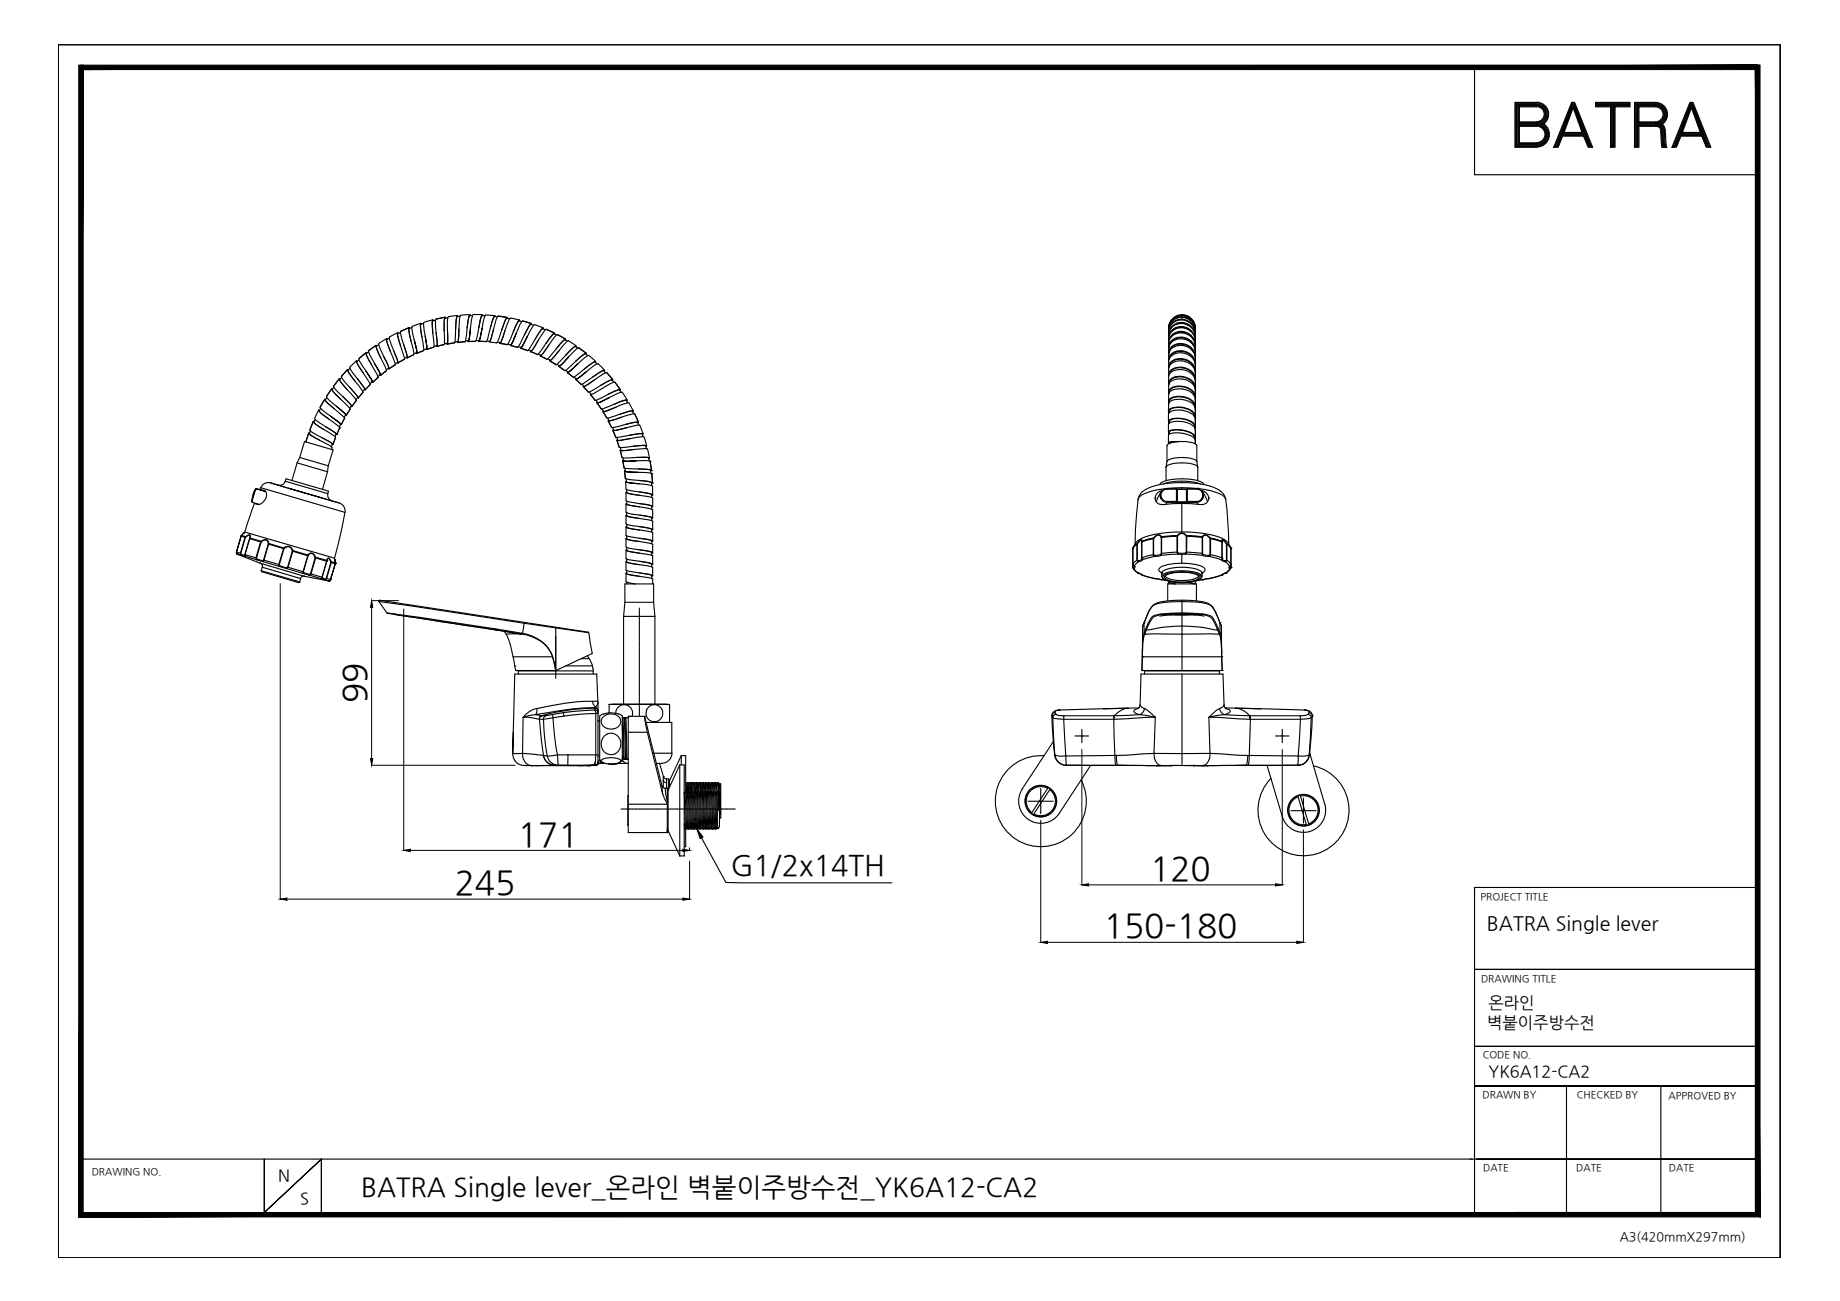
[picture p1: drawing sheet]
<svg xmlns="http://www.w3.org/2000/svg" width="420mm" height="297mm" viewBox="0 0 420 297" stroke-linecap="round" stroke-linejoin="round" font-family="sans-serif">
<defs><g id="words">
<text font-size="17.6" x="344.7" y="36.7">BATRA</text>
<g font-size="7.6">
<text x="83.6" y="160.5" transform="rotate(-90 83.6 160.5)">99</text>
<text x="118.3" y="193.1">171</text>
<text x="262.6" y="200.8">120</text>
<text x="103.8" y="204.1">245</text>
<text x="252" y="213.9">150-180</text>
</g>
<text font-size="6.5" x="166.9" y="199.8">G1/2x14TH</text>
<text font-size="6" x="82.5" y="273.1">BATRA Single lever_온라인 벽붙이주방수전_YK6A12-CA2</text>
<text font-size="4.5" x="339.5" y="212.4">BATRA Single lever</text>
<g font-size="3.7">
<text x="339.9" y="230.1">온라인</text>
<text x="339.6" y="234.8">벽붙이주방수전</text>
<text x="339.9" y="245.9">YK6A12-CA2</text>
<text x="63.5" y="269.6">N</text>
<text x="68.5" y="274.9">S</text>
</g>
<text font-size="2.9" x="369.9" y="283.4">A3(420mmX297mm)</text>
<g font-size="2.3">
<text x="338.1" y="205.5">PROJECT TITLE</text>
<text x="338.2" y="224.3">DRAWING TITLE</text>
<text x="338.6" y="241.6">CODE NO.</text>
<text x="338.5" y="250.8">DRAWN BY</text>
<text x="360.1" y="250.8">CHECKED BY</text>
<text x="381" y="250.8">APPROVED BY</text>
<text x="20.9" y="268.3">DRAWING NO.</text>
<text x="338.7" y="267.3">DATE</text>
<text x="359.9" y="267.3">DATE</text>
<text x="381.1" y="267.3">DATE</text>
</g>
</g></defs>
<!-- layer: 0 -->
<g fill="#000" stroke="#000" stroke-width=".23">
<path d="M159.1 189.2l1.4 1.9-.6 .3z"/>
<path d="M18 14.9v262.9l1-262.9zM19 14.9v261.9l-1 1z"/>
<path d="M18.5 14.9h382.8l-382.8 1zM18.5 15.9h382.8v-1z"/>
<path d="M400.8 14.9h1.1v262.9zM400.8 14.9v261.9l1.1 1z"/>
<path d="M400.8 14.9h1.1v262.9zM400.8 14.9v261.9l1.1 1z"/>
<path d="M18 277.8l382.8-1 1.1 1zM18 277.8l382.8-1h-381.8z"/>
</g>
<g fill="none" stroke="#000" stroke-width=".25">
<path d="M13.3 10.2h393.2v277h-393.2zM336.7 15.6v24.3h64.6M406.5 10.2v277M85.9 78.8l-1.7 1.2M85.9 78.9h.2M85.9 78.9l-1.8 1.3 1.4 2.7M85.9 78.9l.1 .8 .9 2M86.5 78.7l-.6 .5 1 2.5M86.5 78.5l.2 .8 .9 2.1M88.3 77.3l-1.8 1.1M88.5 77.4h-.2l-.1 .1 .9 2.7M88.9 77.2l-.6 .5 .8 2.5"/>
<path d="M89 77l-.1 .1a6.5 6.5 0 0 0 1 2.9M89.9 80l.9 2.6-.6 .5M89.9 80l1 2.7v.2l-.2-.1M90.8 76l-1.8 .9M91 76.1l-.2-.1-.1 .5 .8 2.5M91.4 75.9l-.5 .3-.1 .3 .7 2.5M91.5 79l.8 2.6v.5M91.5 75.7v.4l.7 2.6M92.2 78.7l.7 2.7-.5 .4M92.2 78.7l.8 3M93.4 74.8l-1.9 .8M93.4 74.8l.2 .1"/>
<path d="M93.4 74.8v.9l.4 2.1M93.4 74.8l-1.9 .9M93.8 77.8a6.5 6.5 0 0 1 .7 3.1l-1.5 .8M94.1 74.8l-.7 .4 .4 2.6M94.1 74.6v.4l.5 2.7M96.1 73.8l-2 .7M96.3 74l-.3-.1v.4l.3 2.6M96.3 76.9l.5 3-.1 .2-1.5 .6M96.7 73.8l-.7 .4 .3 2.7M96.8 73.6v.1a5.7 5.7 0 0 0 .3 3M97.3 79.7l.1 .1M97.4 79.8l.1-.8-.4-2.3 .3 2.9-.6 .3"/>
<path d="M98.8 73l-2 .6M98.8 73l.2 .2M98.8 76.1l.3 2.8-.1 .4M98.8 73l-.1 .5 .1 2.6M99 79.3l-1.5 .5M99.5 73.1l-.8 .3 .1 2.7M99.6 72.9l-.2 .4 .2 2.7M99.6 76l.2 2.8-.1 .1-.6 .2M99.6 76l.3 2.2v.8l-.1 .1-.2-.1M101.4 78.7l-1.6 .4M101.4 75.5l.1 2.8-.1 .4M101.6 72.4l-2 .4"/>
<path d="M101.6 72.4l.2 .2M101.6 72.4l-.2 .9v2.2M101.6 72.4l-2 .5M102 78.5l.1 .1M102 78.4h.1M102.2 75.5v2.7l-.7 .3M102.2 75.5l.1 2.2-.2 .9M102.3 72.5l-.8 .3-.1 2.7M102.4 72.3l-.2 .9v2.3M103.8 78.3l-1.7 .2M104 75.1l-.2 3.1-1.7 .4M104.4 78.1l.1 .1"/>
<path d="M104.4 78h.1M104.4 72l-2 .3M104.5 78.2h.1M104.6 72.2h-.3l-.1 .7-.2 2.2M104.8 75.1l-.2 2.8-.7 .2M104.8 75.1l-.1 2.2-.2 .9M105.1 72.2l-.8 .2-.3 2.7M105.2 72l-.3 .8-.1 2.3M106.2 78l-1.7 .2M106.3 77.8h.6l.1-.1 .4-2.8-.1 1.5-.4 1.6M106.7 74.9l-.5 3.1-1.7 .2M106.8 77.8l.1 .2"/>
<path d="M107.3 71.8l-2.1 .2M107.4 72l-.1-.1-.3 .4-.3 2.6M107.9 72.1h-.6l-.2 .3-.4 2.5M108.1 71.9l-.4 .8-.3 2.2M108.1 71.8h2M108.6 77.9l-1.7 .1M108.6 77.9h-1.7M108.7 77.7h.8l.6-2.8-.7 3M109.2 77.8l.2 .1M109.3 74.8l-.4 2.3-.3 .8M109.4 77.9l1.6 .1M110.3 72.1l-.2-.2-.3 .7-.5 2.2"/>
<path d="M110.7 72.1l-.7 .1-.7 2.6M110.9 71.9l-.4 .8-.4 2.2M110.9 71.9l2.1 .2M111.7 77.9l.1 .2M111.7 77.9h.1M112 74.9l-.6 2.3-.4 .8M112.7 75.1l-.8 2.8h-.7M112.7 75.1l-.5 2.2-.4 .8M113.1 72.3l-.1-.2-.4 .7-.6 2.1M113.6 72.4h-.8l-.8 2.5M113.8 72.1l2 .4M114.1 78.2l.1 .2"/>
<path d="M114.1 78.2h.1M114.2 78.4l1.6 .3M114.6 75.3l-1 2.9-.2 .1-1.6-.2M115.3 75.5l-.8 2.4-.3 .3-.6-.1M115.3 75.5l-.7 2.1-.4 .8M115.8 72.5l.1 .2M115.8 72.5l-2.1-.3-1 2.9M115.8 72.5l-.5 .7-.7 2.1M116 78.5l.7 .2 1.2-2.6-.9 2.1-.4 .7M116.4 72.8l-.6-.1-.3 .2-.9 2.4M116.5 78.7l.1 .2M116.6 78.9l1.6 .4"/>
<path d="M116.6 78.9h.1M116.6 72.7l-.4 .3-.9 2.5M116.6 72.6l2 .5M117.2 75.8l-1.3 2.9-1.7-.3M118.3 79.1l.8 .2 1.3-2.5-1.5 2.7M118.6 73.1l.1 .2M118.6 73.1l-.3 .3-1.1 2.4M118.8 79.3l.1 .2M118.9 79.5l1.6 .5M119.2 73.4l-.8-.1-1.2 2.5M119.4 73.3l1.9 .6M119.7 76.5l-1.4 2.7-.2 .1-1.5-.4"/>
<path d="M121.4 73.9l-2.2-.6-.4 .7-.9 2.1M121.4 73.9v.2M121.4 73.9l-.6 .6-1.1 2M121.9 74.3l-.6-.2-.3 .2-1.3 2.2M122.1 74.1l-.4 .3-1.3 2.4M122.1 74.1l1.9 .8M122.2 77.4l-1.6 2.6-1.7-.5M122.9 77.7l-1.6 2.5-.7-.3M122.9 77.7l-1.6 2.6-.2-.2M124.1 75.1l-.2-.2-.3 .3-1.4 2.2M124.5 75.3l-.7-.2-1.6 2.3M124.7 78.4l-1.9 2.6-1.6-.7"/>
<path d="M124.7 75.2l1.9 .8M124.7 75.2l-.3 .3-1.5 2.2M124.7 75.2l1.9 .9M125.3 78.8l-1.7 2.3-.7-.2M125.3 78.8l-1.9 2.5M126.5 76.2l.6 .3M126.5 76.3l-.3 .1-1.5 2M126.6 76.1l.1 .2M126.6 76.1l-.7 .5-1.2 1.8M127.3 76.4l1.8 1M129.1 77.4l-1.2 1.1-2.9 3.5-1.6-.7M129.1 77.4l.1 .3"/>
<path d="M129.1 77.4l-1.9-1-1.9 2.4M129.6 77.9l-.8-.3-1.8 2M129.8 77.8l-.7 .6-1.5 1.7M129.8 77.8l1.7 1.1M131.5 79l.1 .2M131.5 79a1.71 1.71 0 0 0-1.2 .9l-1 1.1M131.9 79.5l-.6-.4-.2 .1-1.8 1.8M132.2 79.4l1.6 1.2M266.9 78.1a2.99 2.99 0 0 1 2.3-2.5 2.99 2.99 0 0 1 3.2 1.5l.3 .5 .3 1.1M266.9 78.1v.1M266.9 77.1a3.1 3.1 0 0 1 3.2-2.3 3.1 3.1 0 0 1 2.8 2.8M266.9 76.3a3.1 3.1 0 0 1 3.7-2.4 3.1 3.1 0 0 1 2.4 3.8"/>
<path d="M266.9 75.2a3.1 3.1 0 0 1 3.2-2.7 3.1 3.1 0 0 1 2.9 3.1M266.9 79.3a2.9 2.9 0 0 1 4.7-1.8 3 3 0 0 1 1.4 2.4M266.9 77.4v.8M266.9 79.3v.2M266.9 75.2v.1M266.9 75.2h.1M266.9 75.7v.6M266.9 75.7h.1M266.9 76.3h.1M266.9 77.2v.2M266.9 77.1v.1M266.9 79.3h.1"/>
<path d="M266.9 76.3v.8M266.9 78.1h.1M266.9 79.3v1.4a2.62 2.62 0 0 1 3.6-2.2 3 3 0 0 1 2.5 2.9M266.9 79.1a3.2 3.2 0 0 1 3.3-1.7 3.2 3.2 0 0 1 2.7 2.5M266.9 76.5a3.1 3.1 0 0 1 3.5-1.9 3.1 3.1 0 0 1 2.6 3.1M267 76.4l-.1 .7M267 79l-.1 .3M267 73.9l-.1 1a3 3 0 0 1 3.1-2.8 3 3 0 0 1 3 3 3 3 0 0 0-3-3.1 3 3 0 0 0-3.1 3M267.1 73.7v.2M267.2 80a3.1 3.1 0 0 1 5.3 .4M267.2 78.4a3.1 3.1 0 0 1 5.3 .4M268.4 74.1a3.1 3.1 0 0 1 3.3 .4"/>
<path d="M269.9 71.9a3.1 3.1 0 0 0-2.8 1.8M269.9 72.9a2.83 2.83 0 0 0-3 2.8M269.9 72.8h.1M269.9 72.9h.1M269.9 76a2.72 2.72 0 0 0-3 3.3M269.9 76a3.2 3.2 0 0 1 3 2.7M269.9 73.6a2.83 2.83 0 0 0-3 2.7M269.9 72.9a3.2 3.2 0 0 1 3.1 3.1M269.9 72.3a3.2 3.2 0 0 1 3.1 3.2M269.9 72.3a2.97 2.97 0 0 0-3 2.9M269.9 75.8a3.2 3.2 0 0 1 2.5 1.7M269.9 74.7a2.75 2.75 0 0 0-2.2 .9"/>
<path d="M269.9 72.3h.1M269.9 71.9a3 3 0 0 1 3.1 3 3.1 3.1 0 0 0-3.1-3zM269.9 74.7h.3M269.9 71.8h.1M269.9 76h.1M269.9 73.6h.1M269.9 75.8a2.66 2.66 0 0 0-2.5 1.2M269.9 71.9h.1M269.9 73.6a3.1 3.1 0 0 1 3.1 3.1 3.1 3.1 0 0 0-2.6-3.6 3.1 3.1 0 0 0-3.5 2.6M270.2 74.7a3 3 0 0 1 1.8 1M272.9 78.7l.1 .3M272.9 77.6h.1"/>
<path d="M272.9 77.6l.1 1.1M272.9 78.7l.1 .1M273 75.1v.1M273 79.9v.4M273 79.9h.1M273 77.4v.1M273 77.7l-.1 .2M273 79.1v.8M273 78.7h.1M273 77.5h.1M273 79.7v.1M273 78.5v.1"/>
<path d="M273 78.8v.2M273 78.7v.2M273 78.5h.1M273 79.7h.1M70.5 98.9l.6 .6 2 1.1M70.5 98.9l-.7 2M70.5 98.9l-.6 2M70.7 98.8l-.2 .1M70.9 98.4l-.3 .6 .3 .2 2.2 1.4M71.5 96.2h.1M71.5 96.2l-.7 2.1 2.6 1.6M71.5 96.2l.6 .7 1.8 1.2"/>
<path d="M71.5 96.2l-.7 1.9M71.7 96.2h-.2M71.8 95.6l.3 .3 2.3 1.5M72 95.8l-.3 .7 2.2 1.6M72.8 93.6l-1 1.9M73 93.6l-.2 .2 .5 .6 1.7 1.2M73.2 93.2l-.3 .5 .2 .4 1.9 1.5M73.4 99.9l2.4 1.3-.1 .8M73.4 99.9l2.7 1.5M73.9 98.1l2.7 1.7-.5 1.6M74.2 91.2l-1.1 1.8a1.87 1.87 0 0 0 1.2 1.2l1.2 .8M74.2 91.2l.5 .7 1.6 1.4"/>
<path d="M74.2 91.2l-1.1 1.8M74.4 97.4l2.3 1.6-.2 .7M74.4 91.2h-.2M74.4 97.4l1.8 1.2 .7 .6M74.6 90.8l-.3 .7 2 1.8M75 95.6l2.6 2.1M75.7 88.8h.2M75.7 88.8l-1.2 1.8 .6 .7 1.7 1.4M75.7 88.8l.5 .7 1.5 1.6M75.7 88.8l-1.1 1.7M76.2 88.4l-.4 .5 .2 .4 1.7 1.8M76.3 93.3l2.4 2.1-.8 1.6"/>
<path d="M76.6 99.9l-.5 1.5M76.9 99.2h.1M76.9 99.2h-.2M77.5 86.5h.2M77.5 86.5l-1.3 1.9 2.1 2.1M77.5 86.5l.8 1.4 1 1.1M77.5 86.5l-1.3 1.6M77.6 97.6l-.7 1.5M77.6 97.7h.1M77.6 97.7l-.7 1.5M77.7 91.1l2.2 2.2-.8 1.5M77.9 97l-2.4-2 2.2 1.7 .1 .2-.3 .6"/>
<path d="M77.9 97h-.2M78 86.2l-.4 .6 1.7 2.2M78.3 90.5l1.9 2-.3 .7M78.3 90.5l2.1 2.3M78.7 95.5l-.8 1.4M79.1 94.8l-2.3-2.1 2.1 1.9-.3 .7M79.1 94.8l-.2 .1M79.3 89l2.1 2.4-1 1.4M79.4 84.4l-1.4 1.5M79.4 84.4h.2M79.4 84.4l-1.5 1.6 2 2.4M79.4 84.4l.3 .8 1.3 1.8"/>
<path d="M79.5 84.6v.3l1.5 2.1M79.9 88.4l1.8 2.2-.4 .6M79.9 83.8l.1 .6 1.6 2.1M79.9 88.4l.9 1.1a1.92 1.92 0 0 1 1 1.4M79.9 84.1l-.4 .4M79.9 93.4l-.8 1.4M80.2 92.8h.2M81 87l1.9 2.6M81.3 91.4l-.9 1.4M81.4 82.4h.2M81.4 82.4a1.78 1.78 0 0 0 .7 1.5l.8 1.2M81.4 82.4l-1.5 1.4"/>
<path d="M81.6 86.5l1.7 2.2-.5 .7M81.6 90.9h.2M81.6 86.5l1.8 2.5M82 82.1l-.5 .6 1.4 2.4M82 81.9l.1 .5 1.4 2.2M82.9 85.1l1.6 2.7M82.9 89.6l-1.1 1.3M82.9 89.5l-1.1 1.3M83.2 89h.2M83.6 80.6h.2M83.6 80.6a1.94 1.94 0 0 0 .5 1.5l.8 1.2M83.6 80.6l-1.6 1.3"/>
<path d="M83.6 80.5l-1.6 1.4M84.2 80.3l-.6 .6 1.3 2.4M84.5 87.8l-1.1 1.2M84.9 83.3l1.4 2.8-1.2 1.2M84.9 87.3h.2M85.1 87.3l-1.6-2.7 1.5 2.5-.5 .5M86.3 86.1l-1.2 1.2M86.7 85.7h.2M86.9 85.7l-1.4-2.8 1.3 2.5-.5 .6M86.9 81.7l1.3 2.5v.5M87.6 81.4l1.2 2.5-.1 .2-.5 .3M87.6 81.4l1.2 2.8"/>
<path d="M88.2 84.7l-1.3 1M88.2 84.6l-1.3 1.1M88.6 84.2h.2M89.1 80.2l1.1 2.7v.4l-1.4 .9M90.2 83.3l-1.4 .9M92.3 82l-1.4 .9M92.8 81.6l.2 .1M94.5 81l-1.5 .7M95 80.6l.2 .1M95.2 80.7v-.9l-.6-2.1 .6 2.7-.7 .4M96.7 80l-1.5 .7M123.3 81.1l.1 .2"/>
<path d="M123.4 81.3l1.5 .7M125.5 82.2v.2M125.6 82.4l1.4 .8M127.2 83.2l.7 .3 1.9-2-1.5 1.7-.7 .5M127.6 83.5v.2M127.6 80.1l-1.8 2.1-.2 .1-.5-.4M127.6 83.7h.1M127.6 80.1l-2.1 2.3M127.6 83.6l1.4 1M129.2 84.6l.5 .3 .3-.1 1.9-1.7-2.3 2M129.3 81l-2.1 2.2-.3 .1-1.4-.9M129.6 84.9v.2"/>
<path d="M129.6 85.1l1.3 1M131.1 86.1l.5 .4h.2l2.2-1.7-2.4 1.8h-.2l.1-.2M131.4 82.5l-2.3 2.1-1.5-.9M131.5 86.6l1.2 1.1M133.2 88.3l1.1 1.2M133.5 84.2l-2.5 1.9-1.4-1M133.8 80.7l-1.7-1.3-2.3 2.1M133.8 80.7v.2M133.8 80.7a1.9 1.9 0 0 0-1.3 .8l-1.1 1M134.2 81.2l-.6-.4-2.2 1.7M134.4 81.1l1.6 1.4M134.4 81.2l-.8 .4-1.7 1.5"/>
<path d="M134.6 89.5l.4 .5M134.8 90.1l1.1 1.3M134.9 89.9l-.1 .2M135.4 86l-2.3 1.6-.4 .2M135.8 86.7l-2.3 1.5-.6-.5M135.8 86.7l2.7-1.6 1.4 1.6M135.8 86.7l-2.4 1.6h-.2v-.2M136 82.7v-.2h-.2l-2.3 1.7M136.1 91.4l.4 .5h.3l2.4-1.2a7 7 0 0 1-2.9 1.3M136.3 83.1l-.4-.5h-.3l-2.1 1.6M136.3 92l1 1.3M136.3 92l1 1.4"/>
<path d="M136.4 91.8l-.1 .2M136.6 83.1l-.9 .3-1.7 1.4M136.6 83l1.4 1.5M137.2 88l-2.9 1.5M137.7 94l.8 1.4M137.9 84.6l-.4 .1-2.1 1.3M137.9 84.6l.4 .5M138 84.5v.3M138 84.5l-.8 .4-1.8 1.1M138.6 85.1l1.3 1.5M138.8 90.1a7 7 0 0 1-2.8 1.3l-1.2-1.3M138.9 96.1l.8 1.5 3.1-.7"/>
<path d="M138.9 96.1l.8 1.5M139 95.9l-.1 .2M139.9 97.6l.3 .7 2.8-.6M139.9 86.7v.2M139.9 86.7a1.94 1.94 0 0 0-1.5 .6l-1.2 .7M139.9 98.3l.8 1.6 3.1-.5M140 98.3l.6 1.5M140.1 98.1l-.2 .2M140.2 87.3l-.6-.5-2.4 1.2M140.3 92.3l-3 1.1M140.4 87.2l1.2 1.7M140.6 93l-2.6 1-.2-.1-.3-.5"/>
<path d="M140.6 93l-2.7 1h-.2v-.2M140.8 99.9l.4 .7 2.8-.5M141.6 89v.2M141.6 94.5l-2.6 .9h-.5M141.6 89l-1.2-1.7h-.2l-3.9 2.1a1.78 1.78 0 0 1-1.5 .7M141.6 89l-.8 .1-2 1M141.8 89.5l-.5-.5-2.5 1.1M141.9 95.3l-2.7 .8-.4-.6M141.9 95.3l-2.1 .7-.9 .1M142.1 89.6l-.9 .2-2 .9M142.1 89.5l1.1 1.8M142.8 96.9l2.8-.5 .3 .6"/>
<path d="M143 97.7l3-.7 .8 2M143 97.7l-3.1 .6M143.1 91.5v-.2l-.8 .2-2 .8M143.3 92l-.4-.6-2.6 .9M143.6 92h-.1a5.9 5.9 0 0 0-2.9 1M143.6 92l1 1.8M143.8 99.4l2.7-.4 .3 .7M144.5 94l.1-.2a1.81 1.81 0 0 0-1.6 .3l-1.4 .4M144.7 94.5l-.4-.7-2.7 .7M144.9 94.5l-3 .8M144.9 94.5l.9 1.9M145.8 96.4l-.1 .2"/>
<path d="M145.8 96.4h-.8l-2.2 .5M146.7 99.3l.1-.3h-.8l-2.2 .4M266.8 96.2l.2 .3M266.8 93.9l.1 .3M266.8 98.7l.2 .2M266.8 98.7l.1-.1a1.53 1.53 0 0 1 1.4-.5 5.9 5.9 0 0 1 4.5 1.4l.2 .4M266.8 93.9a1.28 1.28 0 0 1 1.4-.9 4.7 4.7 0 0 1 4.6 1.5l.2 .5M266.8 96.2l.3-.3a5.8 5.8 0 0 1 5.4 .7l.5 .8M266.9 89.4v.4M266.9 91.6v.4M266.9 82.1v.1M266.9 83.7v.1"/>
<path d="M266.9 85.5h.1M266.9 87.4v.1M266.9 87.4a2.23 2.23 0 0 1 2.5-1.5 3.5 3.5 0 0 1 3.6 2.5M266.9 89.5a2.16 2.16 0 0 1 2.5-1.3 3.3 3.3 0 0 1 3.6 2.3M266.9 82.1a2.67 2.67 0 0 1 3.6-1.9 3.1 3.1 0 0 1 2.5 2.7M266.9 83.7a2.26 2.26 0 0 1 2.5-1.8 3.3 3.3 0 0 1 3.6 2.7M266.9 85.5a2.23 2.23 0 0 1 2.5-1.7 3.2 3.2 0 0 1 3.6 2.7M266.9 91.6a1.58 1.58 0 0 1 1.6-1.1 3.9 3.9 0 0 1 4.4 2l.1 .2M266.9 81v1.1M266.9 86.1v1.3M266.9 91.8v.4M266.9 94.1v.4"/>
<path d="M266.9 87.5v.2M266.9 80.6v.2M266.9 83.8v.2M266.9 82.2v.2M266.9 85.5v.3M266.9 86v.1M266.9 98.8h.1M266.9 92.2l-.1 1.7M266.9 89.7v.1M266.9 91.8v.2M266.9 94.1v.2M266.9 87.6v.2"/>
<path d="M266.9 80.6h.1M266.9 96.7v-.3v.4M266.9 94.1h.1M266.9 80.6v.4M266.9 96.3v.1M266.9 98.7v.1M266.9 80.6a3.1 3.1 0 0 1 5.2-.7l.7 1.2M266.9 82.1v1.6M266.9 82.1h.1M266.9 82.1a3.3 3.3 0 0 1 3.2-1.6 3.3 3.3 0 0 1 2.7 2.2M266.9 89.7v1.9M266.9 83.8v1.7"/>
<path d="M266.9 87.6v1.9M266.9 85.6v.4M266.9 83.7a3.4 3.4 0 0 1 5.2-.4l.7 1.2M266.9 99.2v-.3v.4M267 83.7l-.1 .1M267 85.6a2.3 2.3 0 0 1 2.1-1.2 3.6 3.6 0 0 1 3.7 2M267 83.7h.1M267 89.6a3.9 3.9 0 0 1 4.6-.3l.7 .5 .5 .7M267 87.5v.1a3.7 3.7 0 0 1 5-.3l.8 1.1M267 94.2h.1M267 99.1l.1-.6a5.6 5.6 0 0 1 5.5 1l.1 .6M267 96.6l.1-.6a4.9 4.9 0 0 1 5.6 1v.6"/>
<path d="M267 91.8a1.17 1.17 0 0 1 1.4-1.2 4 4 0 0 1 4.3 1.7l.1 .4a4.5 4.5 0 0 0-5.8-.9l-.1 .4M267 89.6a1.82 1.82 0 0 1 2.2-1.4 3.4 3.4 0 0 1 3.5 2.2M267 87.4a2.19 2.19 0 0 1 2.6-1.4 3.4 3.4 0 0 1 3.1 2.3M267 85.4a2.62 2.62 0 0 1 3.5-1.3l1.6 .9 .6 1.2M267 89.6v.1M267.1 83.5a2.58 2.58 0 0 1 3.3-1.4l.9 .3 .7 .5 .7 1.2M267.1 81.8a2.98 2.98 0 0 1 4.8-.7l.7 1.1M267.2 96.5l-.4 .4v1.8M267.2 94a5.2 5.2 0 0 1 5.3 .8l.2 .3a1.93 1.93 0 0 0-1.7-1.7 3.9 3.9 0 0 0-3.9 .3l-.1 .5M267.2 96.4a5.4 5.4 0 0 1 5.6 1.3l.2 .4M267.3 94l-.5 .5v1.7M267.3 96.4h-.1"/>
<path d="M272.8 92.7v.1M272.8 95.1l.1 .1M272.8 92.9l.2 .5M272.8 95.3l.2 .4M272.8 90.6l.2 .5M272.8 88.4l.2 .6M272.8 88.4h.1M272.8 90.5l.1 .1M272.8 86.4h.1M272.8 92.8l.1 .1M272.9 86.4v.1M272.9 86.5l.1 .5"/>
<path d="M272.9 84.6l.1 .5M272.9 84.5l.1 .1M272.9 82.7v.2M272.9 81.1v.2M272.9 82.9h.1M272.9 82.9l.1 1.7M272.9 91l.1-.3v2M272.9 93.2l.1-.2v2M272.9 81.3l.1 .4M272.9 92.8v.1M272.9 82.9l.1 .1M272.9 81.4l.1 .1"/>
<path d="M272.9 92.3v.1M272.9 90.2h.1M272.9 88.6l.1 1.9M273 91.1h.1M273 89h.1M273 81.5h.1M273 82.9l-.1 .2M273 81.4l-.1 .2M273 88.4v.1M273 90.5h.1M273 92.7l-.1 .4M273 95l-.1 .4"/>
<path d="M273 97.4h.1M273 99.9h-.1M273 82.9h.1M273 86.4v.1M273 81.4h.1M273 84.3h.1M273 86.1h.1M273 82.6h.1M273 99.4v.1M273 97.7l-.1 .1M273 80.4v1M273 81.8v1.1"/>
<path d="M273 84.8v1.7M273 86.7v1.7M273 95.1v2.3M273 97.6v2.3M273 97.5l-.1 .3M273 99.9l-.2 .3M273 95.3l-.1 .2M273 86.7v-.2v.4M273 90.6v.1M273 92.9v.1M273 88.6v-.1v.2M273 86.1v.1"/>
<path d="M273 84.7v.2M273 84.7v.1M273 87h.1M273 84.3v.1M273 81.7v.1M273 82.6v.1M273 90.5v.3M273 83v.3M273 90.1v.1M273 92.3h.1M273 94.6h.1M273 80.1v.2"/>
<path d="M273 84.8v.2M273 88v.1M273 81.1v.1M273 81.5v.2M57.5 114.5l.2 .2M57.7 113.8l-.1 .9 1.6 .5M58.1 114.9a1.84 1.84 0 0 0 2.6-1.2l.2-.4-.2-.9-.3-.4-1-.3 .1-.3 19.3 5.6M58.1 114.9l-2.2 6.5M58.2 112.4l-.5 1.4M58.3 111.7l-.6 1.5M58.3 111.7l-.5 1.3-.3 1.5v-.4M58.5 111.6l2.1 .6z"/>
<path d="M58.5 111.6h.1M58.5 111.6l-.8 2.2M58.6 111.6l-.3 .1M61.8 110.3l3.8 1.1-2.1-.6a3 3 0 0 0-3.4-.2l-.7 1.1M65.2 109.8a1.33 1.33 0 0 1-1.7 .9M65.6 111.4l11.8 3.4zM66.7 109.7l-1.4-.4-.2 .6 9.7 2.8 .2-.5-1.4-.5M66.7 109.7l6.9 2M67.8 105.7l-1.1 4M67.8 105.7l7 2M68.4 104.5l1.1-3.7 6.6 1.9-1.1 3.7M68.4 104.5l-.6 1.2"/>
<path d="M68.4 104.5l6.6 1.9M73.1 100.6a7.5 7.5 0 0 1 2.7 1.6l-.1 .4M74.8 107.7l-1.2 4M74.9 112.7a1.33 1.33 0 0 0 .9 1.6M75 106.4l-.2 1.3M76.1 101.4l-.3 .1M77.4 114.8a1.93 1.93 0 0 1 1.4 2.2M78.8 117l-.7 3.5-1.7 6.9M140.9 100.6h.1M140.9 100.6l.6 1.6a6.5 6.5 0 0 0 3.1-.3M140.9 100.5l.5 1.6M141 100.3l-.1 .3"/>
<path d="M141.6 102.8l.4 1.6M141.6 102.2l.2 .6 .2 .1 2.7-.3M141.6 102.8l.5 1.7h3.2M141.8 102.7l-.2 .1M142.2 105.2l.3 1.6M142.3 104.5l.2 .8 2.8-.1-2.2 .1-.9-.1M142.4 105l-.2 .2M142.5 106.8l3.2 .3M142.6 107.6l.3 1.7 3.1 .4M142.6 107.5l.2 1.7M142.7 106.9l.2 .8 2.8 .1-3.1-.2M142.8 107.4l-.2 .2"/>
<path d="M142.9 110v1.6M142.9 111.6a2.11 2.11 0 0 0 1.7 .5l1.5 .2M142.9 117.7l.1 2 3.1 .5M142.9 115.1l.1 1.9 3.1 .6M142.9 112.5l.1 1.9 3.1 .6M142.9 112.5l.9 .2 2.2 .4M142.9 115.1l.9 .3 2.2 .3M142.9 117.7l.9 .3 2.2 .4M143 109.4v.6l.4 .2 2.6 .3-2.3-.2-.8-.2 .1-.2M143.1 112.3l-.2 .2M143.1 119.7l.1 .8 2.8 .5M143.1 117.1v.6l.3 .2 2.6 .5"/>
<path d="M143.1 114.4l.1 .8 2.8 .5M143.1 111.8l.1 .8 2.8 .5M143.1 114.9l-.2 .2M143.1 117.6l-.2 .1M143.1 112.3h.1M144 100.1l3.1-.3 .6 2M144 100.1l-2.2 .5h-.9M144.6 101.9l2.7-.2 .3 .8M144.6 101.9l2.6-.2 .4 .1-.1 .2M144.7 102.6l3.1-.1 .5 2M144.7 102.6l-3.1 .2M145.3 104.5h2.7l.2 .7"/>
<path d="M145.3 104.5l2.6-.1 .3 .1v.2M145.3 105.2h2.7l.4 .1M145.7 107.8l2.2 .1 .9 .3M145.7 107.1l2.7 .2 .2 .7M145.7 107.1l2.6 .1 .4 .2M146 110.5l3 .4v2.1M146 109.7l2.7 .4 .1 .8M146 118.4l3 .5v2M146 115.7l3 .6v2M146 113.1l3 .5v2M146 109.7l2.2 .3 .8 .3M146.1 112.3l2.4 .5 .3 .2v.6"/>
<path d="M146.1 115l2.4 .4 .3 .2v.7M146.1 117.6l2.6 .5 .1 .8M146.1 117.6l2.9 .7M146.1 115l2.1 .3 .8 .3M146.1 112.3l2.5 .4 .4 .3M148.4 105.3l.3 2.1M148.4 105.3h.1M148.7 107.4h.1M148.7 107.4l-.1 .2M148.8 108.2h.1M148.8 108.2l.2 2.1M148.8 108.1l.2 2.1"/>
<path d="M149 110.3h.1M149 110.3l-.2 .1M149 113l-.1 .1M149 118.3l-.1 .1M149 115.6l-.1 .2M259.9 114.1l-.6 6.7-.1 3.4M263.8 113.7h.1M263.8 113.7a1.56 1.56 0 0 0 1.9 1.5 48.4 48.4 0 0 1 9.1 0l.9-.5 .3-1M264.8 110.6a1.21 1.21 0 0 1 1.1-.7 14.2 14.2 0 0 1 8.6 .2l.4 .5a26.1 26.1 0 0 0-12.1 .6l-1.4 .7a3.1 3.1 0 0 0-1.5 2.2M265.1 113.8a1.4 1.4 0 0 1 0-1.4 1.59 1.59 0 0 0 1.4 2.3M265.2 112.2l-1.2 2.4M265.2 112.2h.1"/>
<path d="M265.2 112.2v.1M265.3 112.1v-.1a1.86 1.86 0 0 0-1.5 1.7M265.4 112h-.1M265.6 110.5a14.6 14.6 0 0 1 8.5 0M266.3 106.7v-.1a2 2 0 0 1 1.7-.8l1.9-.1a6.1 6.1 0 0 1 3.4 .7l.2 .3M266.3 106.7v3M266.5 111.5a11 11 0 0 0-6.3 2l-.3 .6M266.5 111.5h.1M266.5 105.4a4 4 0 0 1 3.4-.9h.8a3.4 3.4 0 0 1 2.6 .9M266.5 105.4l-.2 1.3M266.5 114.7l-.3 .4M266.5 111.6h-.5l-.8 .6"/>
<path d="M266.5 114.5h2.3l-.2 .2h-2.1M266.5 111.7a1.4 1.4 0 0 0-1.4 1.4 1.4 1.4 0 0 0 1.4 1.4M266.5 111.7l2.3 .1M266.5 111.6v.1M266.5 114.5v.2M266.5 111.6h2.1M266.8 101.1l.1 .2M266.9 101.2v.1M266.9 101.3l-.4 .4v3.7M267 101.3h-.1M267.1 101.2l-.1 .1M267.1 101.2a8.7 8.7 0 0 1 6 .3l.2 .2v3.7"/>
<path d="M268.6 111.6v3.1M268.6 114.7h2.5M268.7 111.6l.1 .2M268.8 111.6h2.2M268.8 111.8v2.7M268.8 114.6h2.1l.2 .1M268.8 114.6l-.2 .1M268.8 100.9h-1.4l-.4 .3M268.8 111.7h2.1M269.2 100.8l-1.8 .1-.6 .2M269.9 111.4l-3.4 .1M269.9 111.4l3.3 .1"/>
<path d="M269.9 111.4v.2M269.9 114.9v6.6M270.9 114.5l.2 .2h2.2l.2 .4M270.9 111.8v2.7M271 114.5h.1M271.2 111.6l-.2 .2M272.9 100l.1 .2M273 100.6a1.48 1.48 0 0 0-1.1-1.1 6.2 6.2 0 0 0-5-.3l-.1 1.9M273 100.1v1.3M273.2 111.6a1.69 1.69 0 0 1 1.4 .8M273.2 111.7l-2.3 .1M273.2 111.7a1.4 1.4 0 0 1 1.4 1.4 1.4 1.4 0 0 1-1.4 1.4v.2a1.59 1.59 0 0 0 1.4-2.3"/>
<path d="M273.2 111.6h-2.1v3.1M273.2 111.6v.1M273.2 114.5h-2.3M273.3 111.5h.1M273.3 105.4l.2 1.3M273.4 111.5h.5M273.5 106.7v3M273.9 111.6a11.7 11.7 0 0 1 5.7 1.9l.3 .6M274.4 112h.1M274.5 112a1.86 1.86 0 0 1 1.5 1.7M274.5 112v.1M274.6 112.2l1.1 2.3"/>
<path d="M274.6 112.4a1.4 1.4 0 0 1 0 1.4M274.9 110.6l1.1 .3a4.5 4.5 0 0 1 3.9 3.2M276 113.7h.1M279.9 114l.5 5.1 .2 5.1M54 126.2v.1M54 126l1.1-3.6-1.1 3.8 .1 .3M54 126l1 .3M54 126v.2M54 126.3h.1M54.1 126.3v.1M54.1 126.4h.1M54.1 126.4l.1 .1"/>
<path d="M54.1 126.5h.2M54.2 126.5h.1M54.2 126.5l.1 .1M54.2 126.5l1 .3M54.3 126.6h.1M54.3 126.6l5.1 2 10.1 3 5.4 1M55 126.3a.78 .78 0 0 0 .9 .5l.1 .2 2.7 .8M55.1 122.4h.1M55.1 122.4l.9 .3M55.1 122.3v.1M55.1 122.3h.1M55.1 126.6l.1 .2"/>
<path d="M55.1 122.3l1 .2M55.2 122.2l-.1 .1M55.2 122.2h.1M55.6 121.7h.1M55.6 121.7l-.5 .6zM55.6 121.7l.3-.2 20.5 5.9M55.9 126.8h.1M55.9 126.6v.2M55.9 126.6l2.7 .8M56 126.6v.4l-.8-.2M56 122.7l-1 3.6M56.1 122.5l-.1 .2"/>
<path d="M56.1 122.5a.86 .86 0 0 1 1-.4v.7M56.1 122.5l-1.2 3.8v.3l.3 .2M56.1 122.6l.9-.4 .1 .6M57 122.9h.1M57 123l-1.1 3.6M57 123h.1M57 123l2.6 .8M57.1 122.8l-.1 .2M57.1 122.8h.1M57.1 122.9l-.1 .1M57.1 122.8l-.1 .1M57.1 122.8l2.5 .8"/>
<path d="M57.1 122.8v.2M58.6 127.4l.1 .2 1.3 .4M58.7 127.8l1.4 .4M58.7 127.6v.2M59.4 128.5a.78 .78 0 0 1 .5 1M59.6 123.6l-1.2 3.8 .3 .4M59.6 123.6a1.13 1.13 0 0 1 1.6-.1l.2 .6 3.4 1M59.6 123.6l.1 .1M59.6 123.8l.1-.1a1.11 1.11 0 0 1 1.2-.3l.3 .8M59.6 123.8l-1 3.6M59.7 130.3l.1 .2M59.8 130.5l8.4 2.5"/>
<path d="M59.9 129.5l8.8 2.6-.3 .8-8.8-2.6zM60 128l.1 .2M60.1 128.2l3.7 1.1M60.2 127.9l-.2 .1M60.2 127.9l3.6 1M61.2 124.2l-1 3.7M61.2 124.2l3.6 1.1M61.3 124.1l-1.2 4.1M63.8 128.9l.2 .3 1.4 .4M63.8 129.3l1.6 .5M64 129.2l-.2 .1M64.8 125.1a1.21 1.21 0 0 1 1.2-.3 1.21 1.21 0 0 1 .9 .9l3.4 1"/>
<path d="M64.8 125.1l-1.1 3.8 .1 .4M64.8 125.1l.1 .1M64.8 125.3l-1 3.6M64.9 125.2a1.02 1.02 0 0 1 1.2-.3 1.02 1.02 0 0 1 .6 .9M64.9 125.2l-.1 .1M65.4 129.6v.2M65.4 129.8l3.8 1.1M65.7 129.5l3.5 1M65.7 129.5l-.3 .1M66.7 125.8l3.6 1.1M66.7 125.7h.2v.2l-1.1 3.6-.4 .3M66.7 125.8l-1 3.7"/>
<path d="M68.4 132.8l-.2 .2M69.2 130.9l1.4 .4M69.2 130.5v.4M69.2 130.5h.1M69.3 130.5l.1 .2M69.4 130.7l1.2 .4M69.4 130.7l-.2 .2M69.6 131.5a.78 .78 0 0 0-1 .6M70.3 126.9l-1.1 3.6M70.3 126.9h.1M70.3 126.7a.82 .82 0 0 1 .7-.4 .82 .82 0 0 1 .8 .4l.3 .5 2.5 .7M70.3 126.7v.2"/>
<path d="M70.3 126.7l.1 .1M70.3 126.9l.1-.1a.69 .69 0 0 1 .6-.5 .69 .69 0 0 1 .7 .5l.3 .5M70.3 126.9l-1 3.6M70.6 131.3l2.7 .8M70.9 131l-.3 .3M70.9 131h.1M71 131l-.1 .3h-.3M71 131l2.6 .8M72 127.3l.1-.1v.2M72 127.4l-1.1 3.6M72 127.4h.1M72 127.3v.1"/>
<path d="M72.1 127.4l-1.1 3.6M72.1 127.4l2.5 .8M73.3 132.1l.8 .2M73.5 132l-.2 .1M73.5 131.9h.1M73.5 131.9l.7 .3M73.6 131.8l-.1 .1M74.1 132.3l1 .3M74.5 132.1l-.4 .2M74.5 132.1l1 .2M74.6 128.2l-1.1 3.6-.2 .3M74.6 128.1h.1"/>
<path d="M74.6 128.1v.1M74.6 127.9v.2M74.6 127.9l.4-.5a.91 .91 0 0 1 .6 .8M74.6 127.9h.1M74.6 128.2l-1 3.6M74.7 127.9l.3-.4 .6 .8M74.7 127.9l-.1 .2M74.7 127.9v.1M74.9 132.6h.1M75.1 132.6h.1M75.1 132.6h-.2M75.2 132.6h.1"/>
<path d="M75.3 132.6h-.1M75.3 132.6h.1M75.4 132.5l-.1 .1M75.4 132.5h.1M75.5 132.3h.1M75.5 132.3l-.4 .3h.2M75.5 132.3l-.1 .2M75.5 132.4l-.1 .1M75.5 132.3v.1M75.6 128.4l-1.1 3.7M75.6 128.4v.1M75.6 128.3v.1"/>
<path d="M75.6 128.5l-1 3.6-.5 .2M75.6 128.5l1 .2M75.6 128.2l1 .3M75.6 128.2v.3M75.6 128.2v.1M76.4 127.4v.4M76.4 127.8h.1M76.4 127.8l.2 .7-.1-.6M76.4 127.8l.2 .7M76.4 127.8v.1M76.6 128.7h.1M76.6 128.6v.1"/>
<path d="M76.6 128.6h.1M76.6 128.5v.1M76.6 128.7l-1.1 3.6 1.1-3.6M76.6 128.5h.1M86.5 137.3v-.2l.2-.1 47.6 7.3 .1 .1M86.5 137.3l1.9 2.7 1.8 .2M86.5 137.3l33.2 5M88.4 139.9l.1 .1M142.7 137.5h6.6M142.7 137.5v-4.2h6.6v4.2M142.7 137.5l-.3 3.2M142.9 130.9l.1 2 2.1 .4"/>
<path d="M142.9 128.3l.1 1.9 3.1 .6M142.9 125.6l.1 2 3.1 .6M142.9 123l.1 1.9 3.1 .6M142.9 120.4l.1 1.9 3.1 .6M142.9 120.4l.9 .3 2.2 .3M142.9 123l1.6 .5 1.5 .1M142.9 125.6l.9 .4 2.2 .3M142.9 128.3l.9 .3 2.2 .3M142.9 130.9l.9 .3 2.2 .4M143.1 128.2l-.2 .1M143.1 125.5l-.2 .1M143.1 130.3v.6l.3 .2 2.6 .5"/>
<path d="M143.1 122.4v.6l.3 .2 2.6 .4M143.1 125v.6l.3 .2 2.6 .5M143.1 127.6l.1 .8 2.8 .5M143.1 120.2l-.2 .2M143.1 122.9l-.2 .1M143.1 130.8l-.2 .1M143.1 132.9v.4M143.1 128.1h.1M143.1 125.5h.1M146 131.6l3 .5v1.2M146 128.9l3 .6v2M146 126.3l3 .5v2"/>
<path d="M146 123.6l3 .6v2M146 121l3 .6v1.9M146.1 120.2l2.4 .5 .3 .2v.6M146.1 122.9l2.4 .4 .3 .2v.7M146.1 130.8l2.4 .4 .3 .3v.6M146.1 125.5l2.6 .5 .1 .8M146.1 128.2l2.4 .4 .3 .2v.6M146.1 130.8l2.1 .3 .8 .4M146.1 128.2l2.1 .3 .8 .3M146.1 125.5l2.9 .7M146.1 122.9l2.1 .3 .8 .3M146.1 120.2l2.1 .4 .8 .3"/>
<path d="M149 126.2l-.1 .1M149 131.5l-.1 .1M149 128.8l-.1 .2M149 123.5l-.1 .2M149 120.9l-.1 .1M149.3 137.5l.2 3.2M258.7 125.2h.1M258.7 125.3v4.2M258.7 129.6h.1M258.7 128.9l.2 .4M258.7 129.6l.5 .7 .6 .5M258.7 125.2v3.7"/>
<path d="M258.7 129.5v.1M258.7 128.9h.1M258.7 129.5l.3 .3-.3-.2M258.7 129v.5M258.7 129.5h.1M258.7 125.1v.1M258.8 124.9l-.1 .3M258.9 124.9l-.2 .3M258.9 129.3h.1M258.9 129.3l.1 .1-.1 .2M258.9 124.9h.1M259 129.4h.1"/>
<path d="M259.1 129.4v.7l.7 .7M259.7 124.1l-.8 .8M259.7 124.2l-.1 3.7 .4 .3h-.3l-.1-.3-.9 1M259.7 124.1l-.9 .8M259.7 124.2v3.7M259.7 124.1h.1M259.8 130.8l.9 .4M259.8 130.8h.1M259.8 130.8l.2 .1M260 130.9h.1M260 130.9l.7 .3M260.1 130.9h.1"/>
<path d="M260.7 127.6l-.3 .3-.4 .1M260.7 131.2h.1M260.7 131.1h.1M260.7 127.6h.1M260.7 123.6h.1M260.7 131.2l.1 .1M260.7 127.6l.1 .2v-.2M260.7 131.2l.2 .1M260.7 131.2l.8 .3 2.1 .6M260.7 123.6v4M260.7 123.6l-.1-.3-.2 .1-.7 .8M260.8 123.6l2.6-.8-.1 .2-2.6 .7z"/>
<path d="M260.8 123.6l-.2-.4-.9 .9M260.8 123.6h-.1M260.8 127.3v.1M260.8 127.4v.1M260.8 131.3l2.8 .8M260.8 131.3h.1M260.9 131.3h.1M263.4 123l-.1 3.6 .4 .2v.2l-.3-.1-.1-.3-2.6 .8M263.4 123v3.6M263.4 126.6h.1M263.4 123h.1M263.6 132.1h.1"/>
<path d="M263.7 132l.1 .1M263.7 132.1l1.5 .2M263.7 132.1h.1M263.7 132.1l1.4 .2M265 126.6l-1.3 .2M265.1 132.3h.1M265.2 132.3h.1M265.2 122.7v3.6l-.2 .4 .2 .1v-.5l3.6-.3 .3 .5M265.2 122.7l-.1-.1a.72 .72 0 0 0-1.3-.1l-.4 .5M265.2 122.7v3.6M265.2 132.3l1 .1-1-.1M265.2 122.5l3.6-.2v.1l-3.6 .3z"/>
<path d="M265.2 122.5a1 1 0 0 0-1-.3 1 1 0 0 0-.7 .7M265.2 130.7l.1 .1M265.2 122.5l-.1 .1M265.3 131.6a1.36 1.36 0 0 0 1.3 1 11 11 0 0 0 7.6-.5l.3-.5M265.3 131.6v-.1a2.25 2.25 0 0 1 2.1-1 9.8 9.8 0 0 1 6.9 .8l.2 .3M265.3 130.8a2.3 2.3 0 0 1 2.1-1.1 9.9 9.9 0 0 1 6.9 .7l.2 .4M265.3 130.8h.1M265.3 130.8v.8M265.6 131.5a9.4 9.4 0 0 1 6.8-.7l1.2 .3a.64 .64 0 0 1 .7 .6 .64 .64 0 0 1-.6 .7 11.3 11.3 0 0 1-7.9-.2l-.3-.4zM266.1 131.5l-.2 .4 .3 .3a9.7 9.7 0 0 0 7.3 0l.3-.3-.1-.4M266.1 131.5h.1M266.1 131.5l.1 .2a8.5 8.5 0 0 0 7.4 0l.1-.2"/>
<path d="M266.1 131.5a9.3 9.3 0 0 1 7.6 0M266.6 137.2v-3.9h6.6v3.9M266.9 132.9l.1-.2 .2 .3 1.2 .3M266.9 132.9l1.4 .4M266.9 132.9v.4M268.8 122.4v3.6M268.8 126l.3 .3h1.5M268.8 122.4h.1M268.8 126h.1M268.9 122.4a1.07 1.07 0 0 1 1-.6 1.07 1.07 0 0 1 1 .6M268.9 122.4v3.7M268.9 122.4l-.1-.1a1.28 1.28 0 0 1 2.2 0l-.2 .1"/>
<path d="M269.1 126.5l5.5 .3M269.1 126.5a11.1 11.1 0 0 0-4.7 .5l-2.1 .4-1.5 .5a2.34 2.34 0 0 0-1.8 1.5M269.1 126.3v.2M269.9 128.6l-3.3 .3a2.4 2.4 0 0 0-2 1.1 .75 .75 0 0 0 .6 .8h.1M269.9 128.6l3.3 .3a2.4 2.4 0 0 1 2 1.1 .75 .75 0 0 1-.7 .8M269.9 121.5a22.8 22.8 0 0 0-9.5 1.6 3.2 3.2 0 0 0-1.6 1.8M269.9 121.5a22.8 22.8 0 0 1 9.5 1.6 3.2 3.2 0 0 1 1.6 1.8M269.9 126.6v2M269.9 137a13.2 13.2 0 0 0-6.4 1.1 9.9 9.9 0 0 0-2.3 4.1M269.9 137a12.9 12.9 0 0 1 6.4 1.1 10.6 10.6 0 0 1 2.4 4.4l.2 .6M269.9 137v3M270.9 122.4v3.7"/>
<path d="M271 122.3l3.5 .2v.2l-3.5-.3zM271 122.4h-.1M271 122.4h.1M271 126h.1M271 122.4v3.6l-.4 .3 .1 .2 .3-.5 1.7 .2 1.8 .1 .1 .5M271.1 132.9l1.6 .4M271.2 132.9l1.6 .4M273 132.6v.7M273.7 131.4h.1M274.5 130.8h.1M274.5 130.7v.9M274.5 122.7a.77 .77 0 0 1 .6-.7 .77 .77 0 0 1 .9 .4l.4 .4-.1 .1"/>
<path d="M274.5 122.7l.1 3.6M274.6 132.3l-1 .2M274.6 132.3h.1M274.6 126.8l.3 .1a10.7 10.7 0 0 1 5.2 1.6l.5 .5 .2 .3-.2 .3 .2 .2-.9 1M274.6 122.7v3.6M274.6 132.3l-1 .1M274.6 122.6a.72 .72 0 0 1 1.3-.1l.4 .4M274.7 132.3l-.1 .1M274.7 126.6l-.1 .2M276 132.1h.2l-1.6 .2M276 132.1h.1M276 126.8v.2l.4-.2v-.2l2.6 .8"/>
<path d="M276 132.1l-1.4 .2M276.2 132l-.1 .1M276.3 122.9v3.8h-1.2l-.4-.1-.1-.3M276.3 123v3.6M276.4 123h-.1M276.4 126.6h-.1M276.4 122.8l1.3 .3 1.3 .6-2.6-.7zM278.9 131.3l-2.7 .8 2.7-.8M278.9 131.3h.1M279 131.3h.1M279 131.3h-.1M279 127.5l-.1 .3 .1-.2"/>
<path d="M279 127.4h.1M279 127.3v.1M279 131.2v.1M279 131.2h.1M279 123.7h.1M279 123.6v.2M279 127.6h.1M279 123.6h.1M279 131.2l-.1 .1M279 123.7v-.4l.2-.1 1.8 1.7M279 127.6l.2 .2 .6 .2M279 123.6l.1-.3 .3 .1 .6 .7"/>
<path d="M279 123.7v3.9M279.7 130.9l-.8 .4M279.7 130.9h.1M279.8 130.9h-.1M279.8 130.9h.1M279.8 130.9l-.8 .3M279.9 130.9h-.1M279.9 130.7l-.1 .2M279.9 130.8h.1M279.9 130.8v.1M280 130.8h.1M280 124.1l.9 .8"/>
<path d="M280 124.1l.1 .1M280.1 124.2v3.7l1 1M280.1 127.9l-.1 .3h-.3l.1-.2M280.1 127.9l-.3 .1M280.1 124.2v3.7M280.7 129.4h.1M280.7 129.4l.2 .2M280.8 129.4h-.1M280.9 129.3h.1M280.9 129.3h-.1M280.9 129.6l-.1 .2 .3-.2M280.9 124.9l.1 .3"/>
<path d="M280.9 124.9h.1M281 124.9l.1 .3M281 129.5l-.1 .1M281 129v.5M281 129.5h.1M281.1 125.1v.1M281.1 125.2h.1M281.1 128.9l-.3 .5M281.1 125.3v4.2M281.1 129.5h.1M281.1 129.6h.1M281.1 128.9h.1"/>
<path d="M281.1 129.6l-.5 .7-.6 .5M281.1 128.9l-.3 .4M281.1 125.2v3.7M281.1 129.5v.1M281.1 125.1h.1M88.5 140l1.8 .3M90.2 140.2l23.1 3.4v.2M90.2 140.2l.1 .1M90.3 140.3l23 3.5M90.3 140.3l3.9 .6M94.3 140.9l5.7 .9M100.1 141.8l13.2 2"/>
<path d="M113.3 143.8l3.9 .7M113.3 143.8h.1M113.3 143.8l5.9 1h-3.6M113.3 143.6l5.9 1M115.1 144.1l.5 .7M115.6 144.8l1 2.5 .6 2.7M117.2 150h.1M117.2 150l.3 2.1M117.5 152.1h.1M118.3 153.2h17.2M118.3 153.2v.7M118.4 153.1l-.1 .1"/>
<path d="M119.2 144.6v.2l.1-.2M119.2 144.6h.1M119.3 144.8a8.3 8.3 0 0 1 6.7 4.6l.2 .6h-9M119.3 144.6a8.2 8.2 0 0 1 6.9 5.4l.7 3.1M119.7 142.3l-.4 2.3M119.7 142.3l14.7 2.2M119.7 142.1v.2M126.2 149.9l.7 3.2M126.9 153.1h.1M126.9 143.2v9.9M129.1 152h6.2M134.1 149.7l.4 .7h-1.8"/>
<path d="M134.4 144.5l.8 4.7-8.3 3.9h-9.1l-.3-1M134.5 150.4l.8 1.6M135.3 152l.2 1.2M135.5 153.2v.7M142.4 140.7h7.1M142.4 140.7v20.1M149.5 140.7v20.1M260.8 153.1h.1M260.8 153.1v-3.1h9.1v3.1M260.8 153.1h18.3M260.8 150h.1M260.8 150v3.1"/>
<path d="M260.9 143.1l-.1 5.8M261.2 142.2h.1M261.2 142.2l-.3 .9M261.2 142.3l-.3 .8M261.2 142.3h.1a9.3 9.3 0 0 1 2-4.1l.4-.1a26.2 26.2 0 0 1 10.4-.5l.7 .1a2.84 2.84 0 0 1 2.7 1.9l1.4 3.5M261.2 142.3l.1 2.3M261.2 142.2v.1M261.3 144.6l-.4 2.1-.1 2.2M261.3 144.6l.1 .2-.1-.2 .3-1 .2 .2 .5-1.2a3.1 3.1 0 0 1 2.9-2.3h9.4a2.98 2.98 0 0 1 2.9 2.3l.5 1.2a39.9 39.9 0 0 0-12.2-.6l-4 .6-.4 1M261.3 144.6h.1M261.4 153.2h17.1M261.4 153.2v.7"/>
<path d="M261.4 153.1v.1M261.4 144.8a13.3 13.3 0 0 0-.6 5.2v-1.1M261.4 144.8h.1M265.1 140.2l4.8-.2 4.8 .2M269.9 140.3v9.7h9.1l.1 3.1M269.9 153.9v18.2M274.7 140.2l1.6 .4a4.7 4.7 0 0 1 1.9 3.2h-.2l.5 1h-17.1M274.7 140.2l-.1 .1a55.1 55.1 0 0 0-10.1 0l-1 .3a2.73 2.73 0 0 0-1.4 1.8l-.5 1.2M275 140.6h-.1a55.1 55.1 0 0 0-10.1 .1M278.2 143.6l.4 1M278.5 144.8h.1M278.5 144.8a14.7 14.7 0 0 1 .5 5.2"/>
<path d="M278.5 153.2v.7M278.5 153.1v.1M278.6 142.2h.1M278.6 144.6l.2 1 .2 3.3M278.6 144.6l-.1 .2zM278.6 144.6h.1M278.6 142.2v2.4M278.9 143.1l.1 5.8M279 148.9l.1 4.2M279 150h.1M279.1 153.1h.1M117.1 172.1a2.61 2.61 0 0 0 2.6 2.7"/>
<path d="M117.1 172.1h.1M119.7 174.8h.1M119.8 174.8h1.6M121.3 174.8h.1M121.4 174.8h.1M121.4 174.8h1.1M122 174.8h.1M122.5 174.8h9.8M122.5 174.8h.1M122.6 161.8l-.1 1.1-.3 .3-2.7 .6h1.8l1.8 .4a.74 .74 0 0 1 .6-.8l-1.5-.2a96.3 96.3 0 0 1 13.6-1.6 .78 .78 0 0 1 .8 .8M123.2 164.2h.1M123.7 163.4l-.4 .3-.1 .5"/>
<path d="M123.7 163.4h.1M124.1 172.5a2.88 2.88 0 0 0 3.2 2.2M124.1 172.5l-4.8-.5a2.5 2.5 0 0 0 2.1 2.8M124.1 172.5l-.9-8.3h.9l.3 4.2 .6 4.2-.9-.1a2.65 2.65 0 0 0 2.5 2.2M124.7 163.4a.74 .74 0 0 0-.6 .8l2.2-.3M126.3 163.9l.6 6.3 .4 2.2h2.4M126.3 163.1v.8M126.6 174.7h.1M126.6 174.7l-4.1 .1M127.3 174.7l8.5 .1M127.3 174.7h8.8l-.2 .1M127.3 172.3l-2.3 .3a2.66 2.66 0 0 0 2.6 2.1l-.3-2.3"/>
<path d="M128.6 162.7l7.2-.6v-.4a46.5 46.5 0 0 0-12.1 1.7h1l3.9-.7 .2 .8M128.8 163.5l3.6-.4 3.6-.2v9.5h-6.3M128.8 163.5l-2.5 .4M129.7 172.4v2.3M132.3 174.8h1.8M132.4 174.8h1M133.5 174.8h-1.2M133.8 174.8h1.1M134.1 174.8h1.7M134.1 174.8h.1M134.8 174.8h-.7M134.9 174.8h-.8"/>
<path d="M134.9 174.8h-.7M134.9 174.8h.1M134.9 174.8h.4M135.1 174.8h.2M135.1 174.8h.1M135.1 174.8h-.8M135.3 174.8h.1M135.3 160.1a1.47 1.47 0 0 0 .8 1.3M135.4 174.7l.4 .1M135.8 174.8h.1M135.8 162.1l.2 .8M135.8 162.1l.6 .2 .2 .5"/>
<path d="M135.8 162.1h.1M135.9 174.8h-.1h.1M135.9 174.8h.1M136 174.7l-.2 .1M136 173.8l-.4 .8-.2 .1M136 174.7h.1M136.1 161.4l-.3 .2a.73 .73 0 0 1 .8 .7M136.2 174.7h-.2M136.2 174.7h.1M136.2 174.6v.1M136.2 174.6l-.2 .2M136.3 174.6h.1"/>
<path d="M136.3 174.6l-.2 .1 .2-.1M136.4 174.5h.1M136.4 174.5l-.2 .1M136.5 160.1l-.2-6.2h-18.8l-.4 18.2 .1-5M136.5 160.1a55.1 55.1 0 0 0-14.8 1.9l-.9 .5-1.3 1.3-.2 8.2-2.2 .1M136.5 160.1l.1 .3M136.6 160.5v13.5l-.3 .6M136.6 164.5l.3 .1M136.6 174h.1M136.6 174.1l-.2 .4M136.6 172.3l-.6 .1-.2 2.3M136.6 160.4l-.5 1"/>
<path d="M136.6 172.6h.3M136.6 162.9h-.6M136.6 174.2h.1M136.6 173.9v.1M136.6 160.3v.2M136.6 174v.1M136.6 164.5v.1M136.6 174v-.1a.78 .78 0 0 1-.8 .8M136.9 173.6l-.3 .4M136.9 174.3h1.3M137 174.3l-.6 .2M137 173.7l.8 .4"/>
<path d="M137 173.5l.3 .2M137.2 173.9l-.3 .4M137.3 173.6a4.4 4.4 0 0 1 4.4 0l.1 .1a.87 .87 0 0 1-.9 .6l-1.4 .1-1.3-.1a.88 .88 0 0 1-.9-.6zM137.7 163.7a2.51 2.51 0 0 1 4 .6 1.97 1.97 0 0 1-2.6 2.1 1.66 1.66 0 0 1-1.6-.9 1.66 1.66 0 0 1 .2-1.8zM137.8 163l1.7-.3 1.8 .3M137.8 163l-.8 .4-.1 10.4M138 168a2.34 2.34 0 0 1 3.1 .1 2.34 2.34 0 0 1 .3 3.1 2.28 2.28 0 0 1-3.1 .7 2.28 2.28 0 0 1-.8-3.1zM139.1 160.8h13.8M139.1 160.8v2M139.1 162.7h-.1M140.6 162.9a1.91 1.91 0 0 1 2.3-2 1.91 1.91 0 0 1 1.4 2.6M140.9 174.3h2.6"/>
<path d="M141.3 163l.8 .4v10.4M141.3 174.3l-.9 .1h-1.4l.8 .1 1.4-.2M142.1 173.5l-.3 .2M142.1 165.4l.3 7.5M142.1 173.4h.1M142.1 172.8v.6M142.1 173.7l-.8 .4M142.1 173.4l.1 .1M142.1 173.5a1.19 1.19 0 0 0 1 .8M142.2 163.8h.1M142.2 163.8l.4 9.6M142.2 163.8h.3"/>
<path d="M142.2 163.8l-.1 .3M142.4 172.9l.2 .5M142.4 173l-.3 .4M142.5 163.8h.1M142.5 163.8l.2 .4 .3 8.9 .2 .3M142.5 163.8l.4 9.6M142.6 173.4h.1M142.9 163.8h.1M142.9 163.8l.3 9.6M142.9 163.8l-.2 .4M143.1 173.1l-.2 .3h-.3M143.2 173.4h.1"/>
<path d="M143.2 173.4h.3M143.5 167.2h4.3M143.5 163.5h.1M143.5 163.5v26.6h8.8M143.5 163.5v.3h-.6M143.5 163.5h3.7M147.2 163.5h.1M147.2 163.5l.6 3.7M147.2 163.5l4 15.9M147.5 164.9h5.9v7.1h-4.1M147.8 167.2l3.5 14.1M150.6 174.3l.9 3"/>
<path d="M151.2 179.4l.2 .4 .5 .2M151.2 179.4l.1 1.9M151.5 178.2l.3 .4 .4 .1M151.5 178.2v1.6M151.5 177.3l.2 .3 .5 .3M151.5 177.3h.1M151.5 177.3v.9M151.9 180l.5 3M151.9 180h.5M152.2 177.9v2.1M152.2 177.9h.5M152.4 180l.2 .6"/>
<path d="M152.4 180v3M152.7 177.9l.2 .6M152.7 177.9v2.2M152.9 160.8l-.1 4.1M153.4 172a2.31 2.31 0 0 1-2.3 2.3h-1.2M155.2 174.6h1v20.8h-1M155.2 174.6l-2.6 5.8v9.2l2.6 5.8M155.2 174.6v20.8M155.6 172.5h1v8.5M155.6 172.5l-2.7 5.8v1.5M155.6 172.5v2.1M156.6 178.9l.2 1.9"/>
<path d="M156.9 178.7h.1M156.9 178.7h.2M156.9 178.7l-.2 .4M156.9 178.7l.1 2.3M157.1 178.7h.1M157.1 178.7l.3 .4M157.1 178.7l.2 2.3M157.4 179.1l.1 1.7M157.6 178.7h.1M157.6 178.7h.2M157.6 178.7l-.2 .4M157.6 178.7l.1 2.3"/>
<path d="M157.8 178.7h.1M157.8 178.7l.3 .4M157.8 178.7l.1 2.3M158.1 179.1l.1 1.7M158.3 178.7h.1M158.3 178.7h.2M158.3 178.7l-.2 .4M158.3 178.7l.1 .7M158.4 179.4l.1 1.6M158.5 178.7h.1M158.5 178.7l.2 .4M158.5 178.7l.2 2.3"/>
<path d="M158.7 179.1l.2 1.7M159 178.7h.1M159 178.7h.2M159 178.7l-.3 .4M159 178.7l.1 2.3M159.2 178.7h.1M159.2 178.7l.3 .4M159.2 178.7l.1 2.3M159.5 179.1v1.7M159.7 178.7h.1M159.7 178.7h.2M159.7 178.7l-.2 .4"/>
<path d="M159.7 178.7l.1 .7M159.8 179.3v1.7M159.9 178.7h.1M159.9 178.7l.2 .4M159.9 178.7l.1 2.3M160.1 179.1l.1 1.7M160.3 178.7h.1M160.3 178.7h.3M160.3 178.7l-.2 .4M160.3 178.7l.2 2.3M160.6 178.7h.1M160.6 178.7l.2 .4"/>
<path d="M160.6 178.7l.1 2.3M160.8 179.1l.1 1.7M161.1 178.7h.1M161.1 178.7h.2M161.1 178.7l-.3 .4M161.1 178.7v2.3M161.3 178.7h.1M161.3 178.7l.2 .4M161.3 178.7l.1 2.3M161.5 179.1l.1 1.7M161.7 178.7h.1M161.7 178.7h.3"/>
<path d="M161.7 178.7l-.2 .4M161.7 178.7l.2 2.3M162 178.7l.2 .4M162 178.7l.1 2.3M162.2 179.1l.1 1.7M162.4 178.7h.1M162.4 178.7h.3M162.4 178.7l-.2 .4M162.4 178.7l.1 2.3M162.7 178.7h.1M162.7 178.7l.2 .4M162.7 178.7l.1 2.3"/>
<path d="M162.9 179.1l.1 1.7M163.1 178.7l.1 2.3M163.4 178.7h.1M163.4 178.7l.2 .4 .1 1.7M163.4 178.7h-.3l-.2 .4M163.4 178.7l.1 2.3M163.8 178.7h.1M163.8 178.7h.3M163.8 178.7l-.2 .4M163.8 178.7l.1 .7M163.9 179.3v1.7M164.1 178.7l.2 .4"/>
<path d="M164.1 178.7l.1 2.5M164.1 179.3v1.8M164.3 179.1l.2 6.8M164.4 179h.1M164.4 179l.2 .2v7.5l-.3 .3M164.4 179l-.1 .1M164.4 179l.1 6.9M238.4 172.5a10.4 10.4 0 0 0-11.1 11.6 10.4 10.4 0 0 0 13.4 8.7 10.4 10.4 0 0 0 6.2-14.7M239.2 180a3.3 3.3 0 0 0-4.3 1.1 3.3 3.3 0 0 0 .7 4.4M239.3 179.8l-3.8 5.9M240.2 163.4l.4 7a4.4 4.4 0 0 0 1.3 3.8l1 .5h.5M240.2 163.4h.1"/>
<path d="M240.2 163.5l.2 .4 .5 8.5a2.53 2.53 0 0 0 2.6 2.2l-.1-2h-1.3l-1.3-.2M240.2 163.4v.1M240.5 169.3l-7.1 10.8a5.1 5.1 0 0 0 1.5 7 5.1 5.1 0 0 0 7-1.4l7.1-10.9M240.8 172.4h.1M240.9 162.7a.8 .8 0 0 0-.7 .8M240.9 162.7l.3 .4M241.2 163.1a.73 .73 0 0 0-.8 .8l2.5 .3M241.2 163.1l1.7 .3v.8M241.8 162.1h.1M241.8 162.1a1.49 1.49 0 0 0-1.6 1.3M241.8 162.1l15.8-.4-.9 .2a5.3 5.3 0 0 0-2.2 1.5M241.8 162.1l-.6 .1-.3 .2v.3"/>
<path d="M241.9 162.1h.1M242.9 164.2l.5 8.4 11.5-.1M242.9 164.2h11.4M242.9 163.4h11.6M243.4 174.7h.1M243.4 174.7h11.4M244.4 174.7l11.6 .1M254.3 164.2l.3 9.4 .2 1.1M254.3 164.2l9.5-.4-.3 8.2 6.4 .1M254.4 163.4l-.1 .8M254.5 163.4l-.1 .8M254.8 174.7h1.2"/>
<path d="M256 174.8h10.2M256 174.7l1.7 .1M259.9 161.7l-.1 .1M260.1 161.6l-8.1 .3M260.3 160.9v.4a1.41 1.41 0 0 1-1.2 .8l-.2 .1a.63 .63 0 0 0 .6 .8l.7 .2-5.7 .2M260.3 160.9a1.16 1.16 0 0 0 1 .9M260.3 160.9l.2-7h18.8l.2 7M261.3 161.8l.7 .4 1.8 1.6-3.6-.6 .2-.1a1.51 1.51 0 0 0 .9-1.3zM264.1 174.8h10.4M264.1 174.8h.1M265.2 174.8a2.29 2.29 0 0 1-1.7-2.8l-8.6 .5 .1 1.7 .3 .5 8.8 .1M267.3 174.8h.1"/>
<path d="M267.3 174.8h-2.9M267.3 174.8h1.8M269.9 172.1v2.7M270.7 174.8h1.9M272.5 174.8h.3M272.6 174.8h.1M272.6 174.8h2M274.5 174.8h1.2M274.7 174.8h.1M274.7 174.8h1M275.7 174.8h.1M278.5 161.8a1.65 1.65 0 0 0 1.1 1.4l-3.6 .6 9.4 .4"/>
<path d="M278.5 161.8a7.1 7.1 0 0 0-2.5 2l.3 8.2-6.4 .1M279.5 160.9l.2 .7 .3 .2M279.5 160.9l-.4 .6-.6 .3M279.8 161.6l2.4 .1M279.9 161.7l.1 .1M282.2 161.7l5.6 .2M282.2 161.7l1 .2a5.2 5.2 0 0 1 2.2 1.5l-5.8-.2 1.2-.6a.76 .76 0 0 0-.8-.8M282.2 161.7l15.8 .4M284.9 172.5l-8.6-.5a2.32 2.32 0 0 1-1.7 2.8M285.4 163.4l.1 .8zM289.3 174.8l3.5 11.6a5.1 5.1 0 0 0 6.3 3.4 5.1 5.1 0 0 0 3.4-6.2M295.5 174.7l-7.1 .1"/>
<path d="M296.4 174.7h.1M296.4 174.7l-23.3 .1M296.4 174.7h.3M296.4 172.6l-11.1-.1-.3 2.2-2.9 .1M296.4 172.6l-.1 2.1M296.9 163.4l.1 .8M297 164.2h-11.5l-.2 8.3h-.4l-.3 2.2-8.9 .1M297 164.2l-.6 8.4M298 162.1h.1M298 162.1a1.49 1.49 0 0 1 1.7 1.3M298 162.1l.9 .3v.3M298.7 163.1a.72 .72 0 0 1 .7 .8l-2.4 .3"/>
<path d="M298.7 163.1l-1.8 .3h-11.5M298.7 163.1l.2-.4a.79 .79 0 0 1 .8 .8M298.9 172.4a2.61 2.61 0 0 1-2.6 2.3M298.9 172.4l-1.2 .2h-1.3M298.9 172.4h.1M299 172.4a2.69 2.69 0 0 1-2.6 2.3M299 172.4h.1M299.1 171.9l3.4 11.7M299.7 163.4h.1M299.7 163.5l-.7 8.9M299.7 163.5l-.3 .4-.5 8.5M299.9 174.9a10.4 10.4 0 0 1 7.3 14.2 10.4 10.4 0 0 1-15.3 4.5 10.4 10.4 0 0 1-1.7-15.9"/>
<path d="M143.4 188.4h.1M143.4 188.1l.1 .1M143.4 188.3l.1 .1M143.5 183.6h8.8M143.5 181.6l-.1 6.8M151.3 181.3l1 2.1v6.7M152.3 190.1h.1M152.3 190h.1M152.4 190h.1M152.4 189.9h.1M152.4 182.9v.4M152.4 189.9l-.1 .2"/>
<path d="M152.4 189l-.1 .9M152.6 189.5l-.2 .4M156.2 180.9l.2 .3M156.2 188.1l.1 1.1M156.2 180.9l.4 8.3M156.3 189.1h.1M156.3 189.1v.1M156.3 189.2h.1M156.3 189.2h.3M156.4 181.2l.4 7.6M156.6 189.2h.1M156.6 189.2v4.1h-.4"/>
<path d="M156.7 180.8l.3 8.4M156.7 180.8h.2M156.7 180.8l-.3 .4M156.8 188.8l.2 .4M156.8 188.8l-.2 .4M156.9 180.8l.3 .4 .3 7.6 .2 .4M156.9 180.8l.4 8.4M156.9 180.8h.1M157 189.2h.1M157 189.2h.3M157.3 189.2h.1M157.4 180.8l.3 8.4"/>
<path d="M157.4 180.8h.2M157.4 180.8l-.3 .4M157.4 180.8h.1M157.5 188.8l-.2 .4M157.6 180.8l.4 8.4M157.6 180.8h.1M157.6 180.8l.2 .4M157.7 189.2h.1M157.7 189.2h.3M157.8 181.2l.4 7.6M158 189.2h.1M158.1 180.8l.3 8.4"/>
<path d="M158.1 180.8h.2M158.1 180.8l-.3 .4M158.1 180.8h.1M158.2 188.8l.2 .4M158.2 188.8l-.2 .4M158.3 180.8l.2 6.3M158.3 180.8h.1M158.3 180.8l.2 .4M158.4 189.2h.1M158.4 189.2h.3M158.5 181.2l.3 5.7M158.5 187.1l.2 2.1"/>
<path d="M158.7 189.2h.1M158.7 180.8l-.2 .4M158.7 186.9l-.2 .2M158.8 180.8l.2 6.3M158.8 186.9l.1 1.9M158.8 180.8h.2M158.8 186.9l.2 .2M158.8 180.8h-.1M158.9 188.8l.2 .4M158.9 188.8l-.2 .4M159 180.8l.3 8.4M159 180.8l.2 .4 .3 7.6"/>
<path d="M159 180.8h.1M159 187.1l.1 2.1M159.1 189.2h.1M159.1 189.2h.2M159.3 189.2h.1M159.5 180.8l.3 8.4M159.5 180.8h.2M159.5 180.8l-.3 .4M159.5 180.8h.1M159.5 188.8l.3 .4M159.6 188.8l-.3 .4M159.7 180.8l.3 8.4"/>
<path d="M159.7 180.8h.1M159.7 180.8l.2 .4M159.8 189.2h.1M159.9 181.2l.4 7.6M160.1 180.8l.4 8.4M160.1 180.8h.3M160.1 180.8l-.2 .4M160.1 180.8h.1M160.2 191.3l5.6 10.2 37.9 .1M160.3 188.8l.2 .4M160.3 188.8l-.3 .4h-.2M160.4 180.8l.3 8.4"/>
<path d="M160.4 180.8h.1M160.4 180.8l.2 .4M160.5 189.2h.1M160.5 189.2h.2M160.6 181.2l.3 7.6M160.7 189.2h.1M160.8 180.8l.3 8.4M160.8 180.8h.3M160.8 180.8l-.2 .4M160.8 180.8h.1M160.9 188.8l.2 .3M160.9 188.8l-.2 .4"/>
<path d="M161.1 180.8h.1M161.1 180.8l.2 .6M161.1 189.1h.1M161.1 189.1v.1M161.1 180.9l.3 8.3M161.1 189.2h.3M161.3 181.4l.3 7.4M161.4 189.2h.1M161.5 180.8h.2M161.5 180.8l-.2 .6M161.5 180.9l-.2 .5M161.5 180.8l.4 8.4"/>
<path d="M161.6 188.8l.3 .4M161.6 188.8l-.2 .4M161.7 180.8l.4 8.4M161.7 180.8h.1M161.7 180.8l.3 .4M161.9 189.2h.1M162 181.2l.3 7.6M162.2 180.8l.3 8.4M162.2 180.8h.3M162.2 180.8l-.2 .4M162.2 180.8h.1M162.3 188.8l.2 .4"/>
<path d="M162.3 188.8l-.2 .4h-.2M162.5 180.8l.3 8.4M162.5 180.8h.1M162.5 180.8l.2 .4M162.5 189.2h.1M162.5 189.2h.3M162.7 181.2l.3 7.6M162.8 189.2h.1M162.9 180.8l.3 8.4M162.9 180.8h.2M162.9 180.8l-.2 .4M162.9 180.8h.1"/>
<path d="M163 188.8l.2 .3M163 188.8l-.2 .4M163.1 180.8l.4 8.4M163.1 180.8h.1M163.1 180.8l.3 .4M163.2 189.1h.1M163.2 189.1v.1M163.2 189.2h.3M163.4 181.2l.3 7.6M163.5 189.2h.1M163.6 180.8l.2 5.3M163.6 180.8h.2"/>
<path d="M163.6 180.8l-.2 .4M163.6 180.8h.1M163.7 188.8l.2 .4M163.7 188.8l-.2 .4M163.8 180.8v5.3M163.8 180.8l.1 .1M163.8 186.1l.1 3.1M163.9 180.9h.1M163.9 180.9l.3 3.1M163.9 180.9l.2 .3M163.9 189.2h.1M164.1 181.2l.1 4v-1.2"/>
<path d="M164.1 181.1h.1M164.1 181.1l.2 .2v7.5l-.4 .4M164.1 181.1v.1M164.1 181.1l.1 2.9M164.3 181.7l.2 4.2M234.8 182.9h5.7M237.6 180.1v5.7M239.7 180.3a3.3 3.3 0 0 1 .7 4.4 3.3 3.3 0 0 1-4.3 1.1M239.8 180.1l-3.8 5.9M294.8 185.1h5.7M296.4 181.8l2 6.7M296.4 181.9a3.3 3.3 0 0 0-1.9 4 3.3 3.3 0 0 0 3.8 2.3"/>
<path d="M296.9 181.6l2 6.7M297 181.7a3.3 3.3 0 0 1 3.8 2.4 3.3 3.3 0 0 1-1.9 4M297.6 182.2v5.7M401.3 202.6h-64.6v74.6M336.7 221.3h64.6h-64.6M336.7 238.9h64.6h-64.6M336.7 248h64.6h-64.6M357.7 248v28.8M379.3 248v28.8M19 264.6h317.2M60.4 264.6v12.2l13-12.2-13 12.2zM73.4 276.8v-12.2v12.2"/>
<path d="M335.7 264.6h65.6h-64.1M345.9 276.8h55.4"/>
<circle cx="149.4" cy="162.8" r="1.94"/>
<circle cx="237.7" cy="182.9" r="3.6"/>
<circle cx="237.7" cy="182.9" r="3.5"/>
<circle cx="297.7" cy="185" r="3.6"/>
<circle cx="297.7" cy="185" r="3.5"/>
</g>
<!-- layer: center -->
<g fill="none" stroke="#000" stroke-width=".25">
<path d="M146 138.8v.4M146 139.2v.1M146 139.4v.5M126.9 145.3v.5M126.9 145.9h.1M126.9 146v.5M126.9 146.6v.1M126.9 146.8v.5M126.9 147.4v.1M126.9 147.5v.6M126.9 148.1v.1M126.9 148.3v.5"/>
<path d="M126.9 148.9v.1M126.9 149.1v.5M126.9 149.7h.1M126.9 149.9v.4M126.9 150.4v.1M126.9 150.6v.5M126.9 151.2v.1M126.9 151.4v.5M126.9 151.9v.1M126.9 152.2v.4M126.9 152.7v.1M126.9 152.9v.5"/>
<path d="M126.9 153.5v.1M126.9 153.7v.4M126.9 154.2v.1M126.9 154.4v.5M146 140v.1M146 140.2v.5M146 140.8v.1M146 140.9v.5M146 141.5v.1M146 141.7v.5M146 142.3v.1M146 142.5v.5"/>
<path d="M146 143.1h.1M146 143.2v.5M146 143.8v.1M146 144v.5M146 144.6v.1M146 144.8v.5M146 145.3v.1M146 145.6v.4M146 146.1v.1M146 146.3v.5M146 146.9v.1M146 147.1v.4"/>
<path d="M146 147.6v.1M146 147.8v.5M146 148.4v.1M146 148.6v.5M146 149.2h.1M146 149.4v.4M146 149.9v.1M146 150.1v.5M146 150.7v.1M146 150.9v.5M146 151.4v.1M146 151.7v.4"/>
<path d="M146 152.2v.1M146 152.4v.5M146 153v.1M146 153.2v.4M146 153.7v.2M146 153.9v.5M146 154.5v.1M146 154.7v.5M146 155.3v.1M146 155.5v.4M146 156v.1M146 156.2v.5"/>
<path d="M146 156.8v.1M146 157v.5M146 157.5v.2M146 157.7v.5M146 158.3v.1M146 158.5v.5M146 159.1v.1M146 159.3v.4M146 159.8v.1M146 160v.5M146 160.6v.1M146 160.8v.5"/>
<path d="M146 161.4v.1M146 161.6v.4M146 162.2h.1M146 162.3v.5M146 162.9v.1M146 163.1v.3M245.5 168h.2M245.8 168h.1M246 168h.5M246.6 168h.1M246.8 168h.5M247 166.5v.2"/>
<path d="M247 166.8v.1M247 167v.5M247 167.6v.1M247 167.8v.4M247 168.4v.1M247 168.5v.5M247 169.1v.1M247 169.3v.3M247.3 168h.2M247.6 168h.4M248.1 168h.1M248.3 168h.3"/>
<path d="M291.3 168h.2M291.6 168h.1M291.8 168h.5M292.4 168h.1M292.6 168h.5M292.8 166.5v.2M292.8 166.8v.1M292.8 167v.5M292.8 167.6v.1M292.8 167.8v.4M292.8 168.4v.1M292.8 168.5v.5"/>
<path d="M292.8 169.1v.1M292.8 169.3v.3M293.1 168h.1M293.3 168h.5M293.9 168h.1M294.1 168h.2M141.8 184.7h.3M142.2 184.7h.1M142.4 184.7h.5M143 184.7h.1M143.2 184.7h.5M143.7 184.7h.1"/>
<path d="M143.9 184.7h.5M144.5 184.7h.1M144.7 184.7h.5M145.3 184.7h.1M145.4 184.7h.6M146 184.7h.1M146.2 184.7h.5M146.8 184.7h.1M147 184.7h.5M147.6 184.7h.1M147.7 184.7h.5M148.3 184.7h.1"/>
<path d="M148.5 184.7h.5M149.1 184.7h.1M149.3 184.7h.5M149.8 184.7h.1M150 184.7h.5M150.6 184.7h.1M150.8 184.7h.5M151.4 184.7h.1M151.6 184.7h.4M152.1 184.7h.1M152.3 184.7h.5M152.9 184.7h.1"/>
<path d="M153.1 184.7h.5M153.7 184.7h.1M153.9 184.7h.4M154.4 184.7h.1M154.6 184.7h.5M155.2 184.7h.1M155.4 184.7h.5M155.9 184.7h.1M156.2 184.7h.4M156.7 184.7h.1M156.9 184.7h.5M157.5 184.7h.1"/>
<path d="M157.7 184.7h.4M158.2 184.7h.1M158.4 184.7h.5M159 184.7h.1M159.2 184.7h.5M159.8 184.7h.1M160 184.7h.4M160.5 184.7h.1M160.7 184.7h.5M161.3 184.7h.1M161.5 184.7h.5M162 184.7h.2"/>
<path d="M162.2 184.7h.5M162.8 184.7h.1M163 184.7h.5M163.6 184.7h.1M163.8 184.7h.4M164.3 184.7h.2M164.5 184.7h.5M165.1 184.7h.1M165.3 184.7h.5M165.8 184.7h.2M166.1 184.7h.4M166.7 184.7h.1"/>
<path d="M166.8 184.7h.5M167.4 184.7h.1M167.6 184.7h.3"/>
</g>
<g fill="none" stroke="#000" stroke-width=".23">
<path d="M64 133.3v72M84.9 137.1h6.1M84.9 138.7v34.5M92.2 139v55.2M84.9 174.7h32.7M247 171.1v30.9M292.8 171.1v30.9M93.7 194.2h62.2M157.5 193.6v.6M157.5 196.6v8.7M237.6 187.3v27.9M297.6 189.5v25.7"/>
<path d="M65.5 205.3h90.4M239.2 215.2h56.9M248.6 202h42.7"/>
</g>
<path d="M84.9 137.1l.2 1.6h-.5zM84.6 173.2h.5l-.2 1.5zM92.2 194.2l1.5-.3v.5zM155.9 193.9l1.6 .3-1.6 .2zM64 205.3l1.5-.3v.5zM155.9 205l1.6 .3-1.6 .2zM237.6 215.2l1.6-.3v.5zM247 202l1.6-.2v.5zM291.3 201.8l1.5 .2-1.5 .3zM296.1 214.9l1.5 .3-1.5 .2z" fill="#000" stroke="#000" stroke-width=".23"/>
<use href="#words"/>
</svg>
